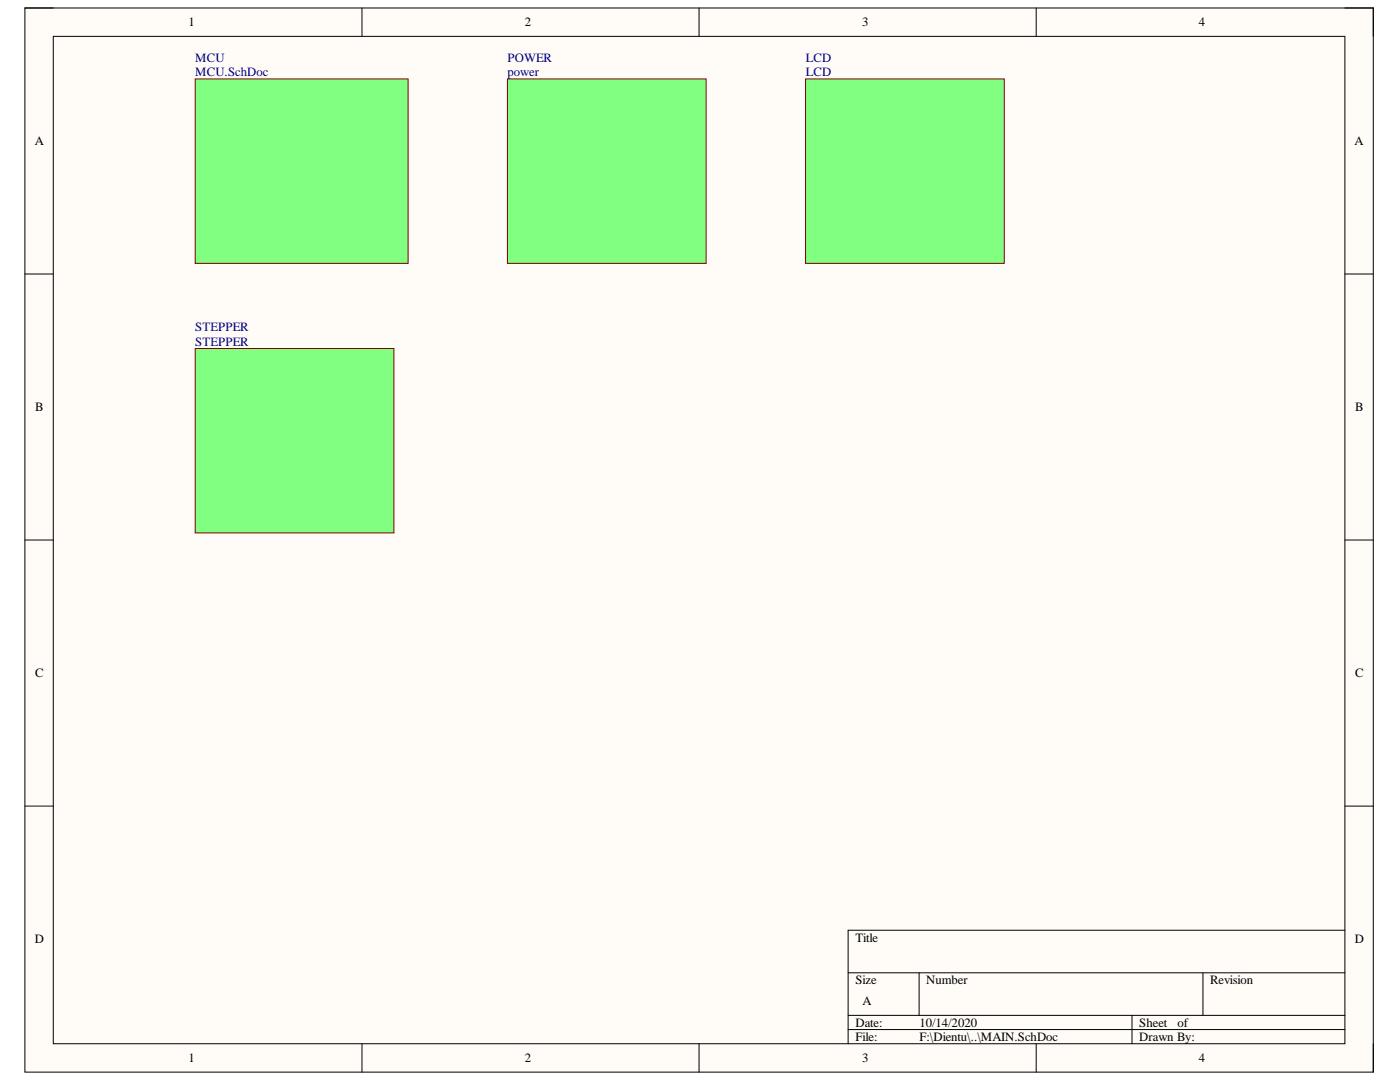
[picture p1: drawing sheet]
<svg xmlns="http://www.w3.org/2000/svg" width="279mm" height="216mm" viewBox="0 0 279 216" stroke-linecap="round" stroke-linejoin="round" font-family="sans-serif">
<defs><g id="words">
<g font-size="2.5">
<text x="37.6" y="5.2">1</text>
<text x="104.8" y="5.2">2</text>
<text x="172.1" y="5.2">3</text>
<text x="239.3" y="5.2">4</text>
<text x="6.9" y="29">A</text>
<text x="270.3" y="29">A</text>
<text x="7" y="82.1">B</text>
<text x="270.5" y="82.1">B</text>
<text x="7" y="135.1">C</text>
<text x="270.5" y="135.1">C</text>
<text x="6.9" y="188.2">D</text>
<text x="170.7" y="187.9">Title</text>
<text x="270.4" y="188.2">D</text>
<text x="170.7" y="196.4">Size</text>
<text x="184.8" y="196.4">Number</text>
<text x="241.5" y="196.4">Revision</text>
<text x="172.1" y="200.6">A</text>
<text x="170.7" y="204.9">Date:</text>
<text x="170.7" y="207.7">File:</text>
<text x="183.5" y="204.9">10/14/2020</text>
<text x="183.5" y="207.7">F:\Dientu\..\MAIN.SchDoc</text>
<text x="227.4" y="204.9">Sheet</text>
<text x="227.4" y="207.7">Drawn By:</text>
<text x="235" y="204.9">of</text>
<text x="37.6" y="212">1</text>
<text x="104.8" y="212">2</text>
<text x="172.1" y="212">3</text>
<text x="239.3" y="212">4</text>
</g>
<g font-size="2.5" fill="#000080">
<text x="39" y="12.3">MCU</text>
<text x="39" y="15.1">MCU.SchDoc</text>
<text x="101.3" y="12.3">POWER</text>
<text x="101.3" y="15.1">power</text>
<text x="160.8" y="12.3">LCD</text>
<text x="160.8" y="15.1">LCD</text>
<text x="39" y="66.1">STEPPER</text>
<text x="39" y="69">STEPPER</text>
</g>
</g></defs>
<path d="M5 1.6h269.1v212.3h-269.1z" fill-rule="evenodd" fill="#fffcf8"/>
<path d="M5 1.6h269.1v212.3h-269.1z" fill="none" stroke="#000" stroke-width=".2"/>
<path d="M10.6 7.3h257.8v201h-257.8z" fill-rule="evenodd" fill="#fffcf8"/>
<g fill="none" stroke="#000" stroke-width=".2">
<path d="M5 1.6h5.6M10.6 7.3h257.8v201h-257.8zM72.2 1.6v5.7M139.5 1.6v5.7M206.8 1.6v5.7M268.4 1.6h5.7v5.7M5 54.7h5.6M268.4 54.7h5.7M5 107.8h5.6M268.4 107.8h5.7M5 160.8h5.6M268.4 160.8h5.7"/>
<path d="M169.3 194.1h99.1M183.4 194.1v8.5M240.1 194.1v8.5M268.4 185.6h-99.1v22.7M72.2 208.3v5.6M139.5 208.3v5.6M169.3 202.6h99.1M169.3 205.4h99.1M206.8 208.3v5.6M225.9 202.6v5.7M274.1 208.3v5.6"/>
</g>
<path d="M39 15.7h42.4v36.9h-42.4z" fill-rule="evenodd" fill="#80ff80"/>
<path d="M39 15.7h42.4v36.9h-42.4z" fill="none" stroke="#800000" stroke-width=".2"/>
<path d="M101.3 15.7h39.6v36.9h-39.6z" fill-rule="evenodd" fill="#80ff80"/>
<path d="M101.3 15.7h39.6v36.9h-39.6z" fill="none" stroke="#800000" stroke-width=".2"/>
<path d="M160.8 15.7h39.6v36.9h-39.6z" fill-rule="evenodd" fill="#80ff80"/>
<path d="M160.8 15.7h39.6v36.9h-39.6z" fill="none" stroke="#800000" stroke-width=".2"/>
<path d="M39 69.5h39.6v36.8h-39.6z" fill-rule="evenodd" fill="#80ff80"/>
<path d="M39 69.5h39.6v36.8h-39.6z" fill="none" stroke="#800000" stroke-width=".2"/>
<use href="#words"/>
</svg>
